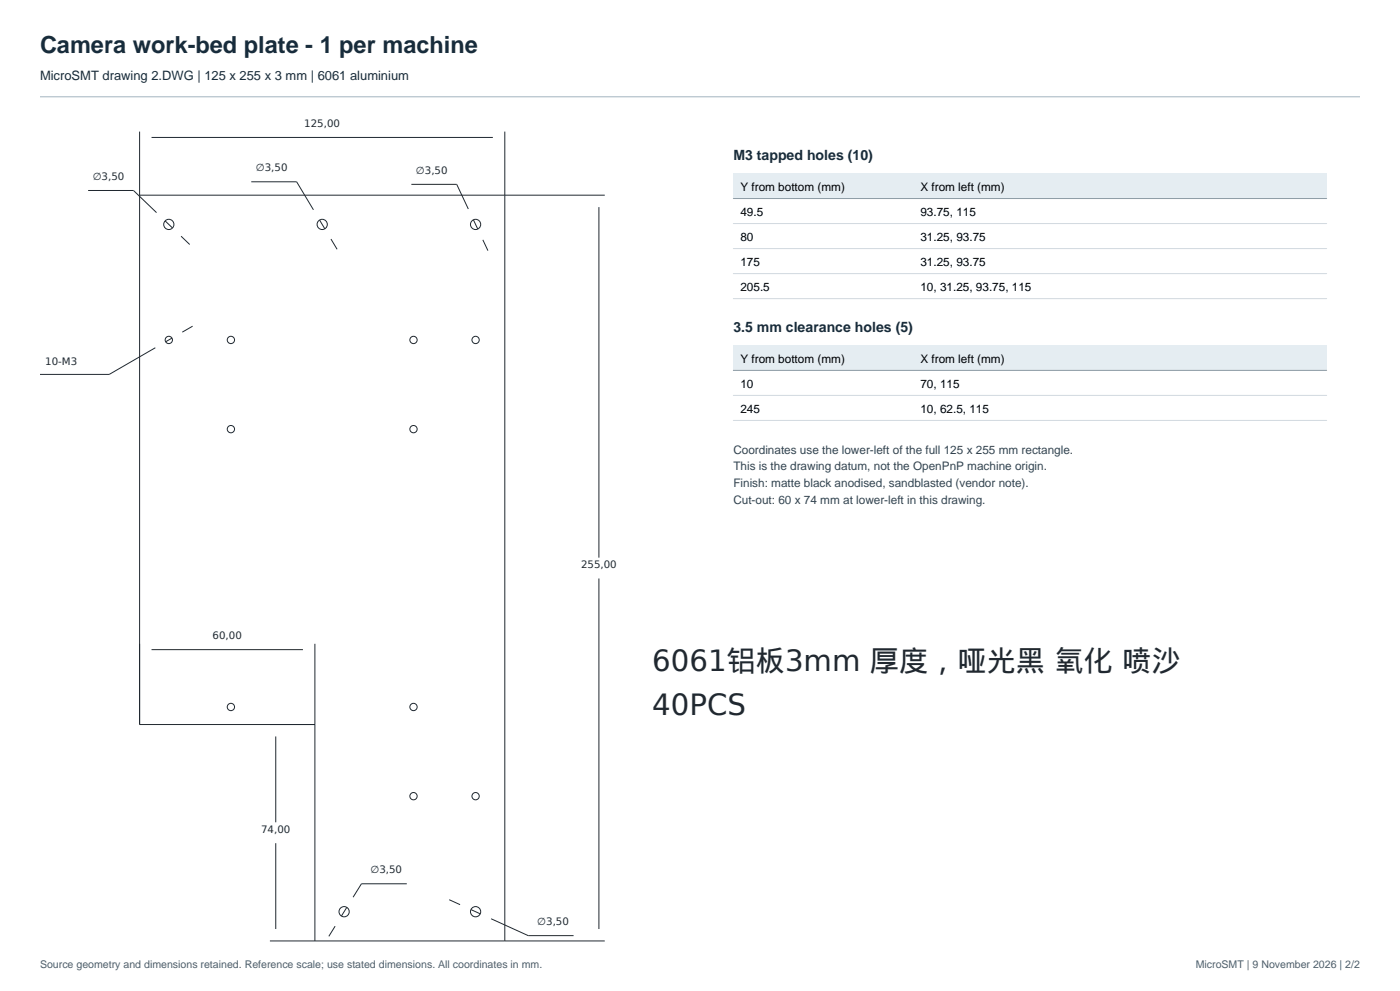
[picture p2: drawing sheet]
<svg xmlns="http://www.w3.org/2000/svg" width="420mm" height="297mm" viewBox="0 0 420 297" stroke-linecap="round" stroke-linejoin="round" font-family="sans-serif">
<defs><g id="words">
<g font-size="8.8" fill="#202830">
<text x="195.7" y="201.2">6061铝板3mm 厚度，哑光黑 氧化 喷沙</text>
<text x="195.7" y="214.4">40PCS</text>
</g>
<text font-size="7.1" fill="#172c3c" x="12" y="16">Camera work-bed plate - 1 per machine</text>
<g font-size="4.2" fill="#172c3c">
<text x="220" y="48">M3 tapped holes (10)</text>
<text x="220" y="99.5">3.5 mm clearance holes (5)</text>
</g>
<text font-size="3.9" fill="#172c3c" x="12" y="24">MicroSMT drawing 2.DWG | 125 x 255 x 3 mm | 6061 aluminium</text>
<g font-size="3.5">
<text x="222.1" y="57.2">Y from bottom (mm)</text>
<text x="276.1" y="57.2">X from left (mm)</text>
<text x="222.1" y="64.7">49.5</text>
<text x="276.1" y="64.7">93.75, 115</text>
<text x="222.1" y="72.2">80</text>
<text x="276.1" y="72.2">31.25, 93.75</text>
<text x="222.1" y="79.7">175</text>
<text x="276.1" y="79.7">31.25, 93.75</text>
<text x="222.1" y="87.2">205.5</text>
<text x="276.1" y="87.2">10, 31.25, 93.75, 115</text>
<text x="222.1" y="108.7">Y from bottom (mm)</text>
<text x="276.1" y="108.7">X from left (mm)</text>
<text x="222.1" y="116.2">10</text>
<text x="276.1" y="116.2">70, 115</text>
<text x="222.1" y="123.7">245</text>
<text x="276.1" y="123.7">10, 62.5, 115</text>
</g>
<g font-size="3.5" fill="#334651">
<text x="220" y="136">Coordinates use the lower-left of the full 125 x 255 mm rectangle.</text>
<text x="220" y="141">This is the drawing datum, not the OpenPnP machine origin.</text>
<text x="220" y="146">Finish: matte black anodised, sandblasted (vendor note).</text>
<text x="220" y="151">Cut-out: 60 x 74 mm at lower-left in this drawing.</text>
</g>
<g font-size="3.2" fill="#4c5f6d">
<text x="12" y="290">Source geometry and dimensions retained. Reference scale; use stated dimensions. All coordinates in mm.</text>
<text x="358.7" y="290">MicroSMT | 9 November 2026 | 2/2</text>
</g>
<g font-size="3.1" fill="#202830">
<text x="91.3" y="38.1">125,00</text>
<text x="27.8" y="54">∅3,50</text>
<text x="76.8" y="51.4">∅3,50</text>
<text x="124.8" y="52.1">∅3,50</text>
<text x="13.6" y="109.3">10-M3</text>
<text x="174.3" y="170.2">255,00</text>
<text x="63.8" y="191.6">60,00</text>
<text x="78.3" y="249.6">74,00</text>
<text x="111.2" y="261.7">∅3,50</text>
<text x="161.2" y="277.3">∅3,50</text>
</g>
</g></defs>
<path d="M12 29h396" fill="none" stroke="#b2c0c9" stroke-width=".35"/>
<g fill="none" stroke="#202830" stroke-width=".3">
<path d="M41.9 39.4v177.7h52.6M151.4 39.4v242.6M26.4 57.1h13.6l7 6.6M41.9 58.5h139.5M45.5 41.2h102.4M75.4 54.5h13.6l5 8.4M123.4 55.2h13.6l3.5 7.4M49.5 66.2l2.3 2.1M54.3 70.8l2.6 2.5M95.9 65.9l1.5 2.7M99.3 71.6l1.8 3.1M142 65.9l1.3 2.7"/>
<path d="M144.9 71.9l1.5 3.2M179.7 62.1v105M57.8 97.8l-3.1 1.7M46.6 104.2l-13.8 8h-20.8M51.6 101.3l-1.9 1.1M179.7 173.4v105M45.5 194.7h45.4M94.5 192.9v89.1M82.7 220.7v25.7M82.7 252.7v25.7M100.5 277.6l-1.8 3M104 271.9l-1.6 2.6"/>
<path d="M122 264.9h-13.6l-2.5 4M134.8 269.6l3.2 1.5M141.3 272.6l2.8 1.3M147.3 275.3l11.2 5.1h13.6M81 282h100.4"/>
<circle cx="50.6" cy="67.3" r="1.53"/>
<circle cx="96.7" cy="67.3" r="1.53"/>
<circle cx="142.7" cy="67.3" r="1.53"/>
<circle cx="50.6" cy="101.9" r="1.1"/>
<circle cx="69.3" cy="101.9" r="1.1"/>
<circle cx="124.1" cy="101.9" r="1.1"/>
<circle cx="142.7" cy="101.9" r="1.1"/>
<circle cx="69.3" cy="128.6" r="1.1"/>
<circle cx="124.1" cy="128.6" r="1.1"/>
<circle cx="69.3" cy="211.9" r="1.1"/>
<circle cx="124.1" cy="211.9" r="1.1"/>
<circle cx="124.1" cy="238.6" r="1.1"/>
<circle cx="142.7" cy="238.6" r="1.1"/>
<circle cx="103.2" cy="273.2" r="1.53"/>
<circle cx="142.7" cy="273.2" r="1.53"/>
</g>
<path d="M220 52h178v7.5h-178z" fill-rule="evenodd" fill="#e5edf2"/>
<path d="M220 59.5h178" fill="none" stroke="#8c9ca6" stroke-width=".3"/>
<path d="M220 67h178M220 74.5h178M220 82h178M220 89.5h178" fill="none" stroke="#d1d9df" stroke-width=".3"/>
<path d="M220 103.5h178v7.5h-178z" fill-rule="evenodd" fill="#e5edf2"/>
<path d="M220 111h178" fill="none" stroke="#8c9ca6" stroke-width=".3"/>
<path d="M220 118.5h178M220 126h178" fill="none" stroke="#d1d9df" stroke-width=".3"/>
<use href="#words"/>
</svg>
